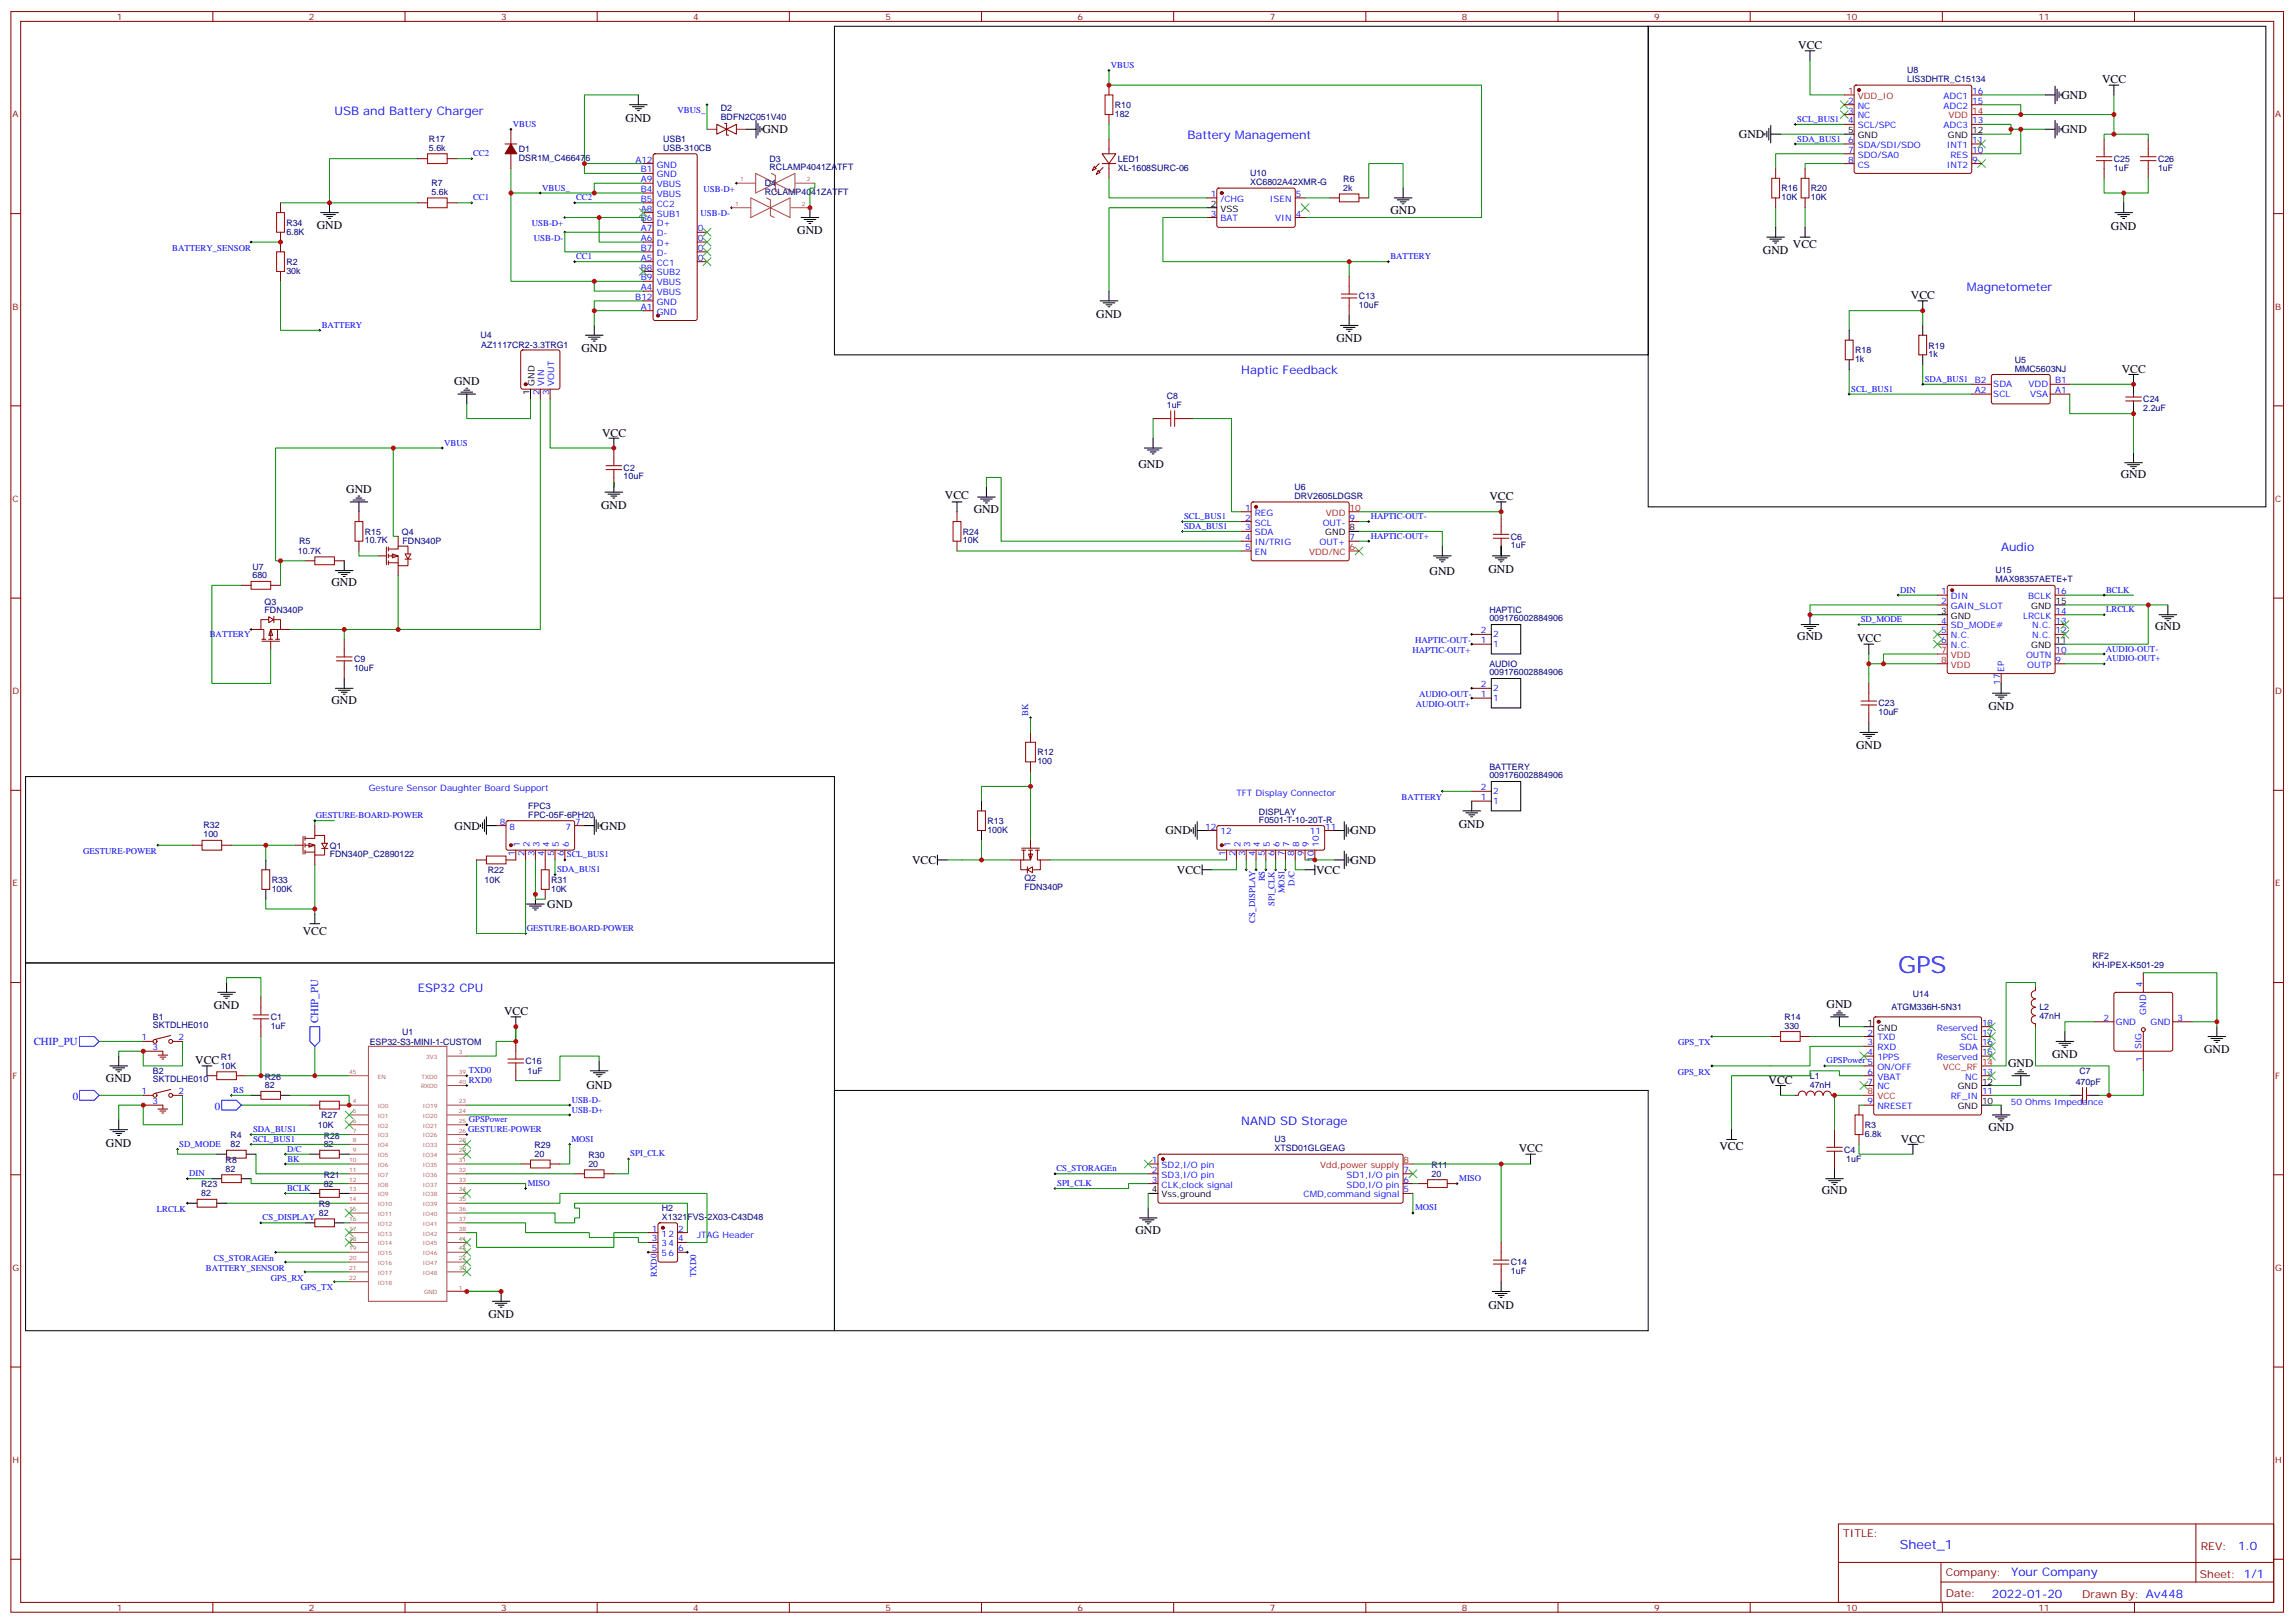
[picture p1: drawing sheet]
<svg xmlns="http://www.w3.org/2000/svg" width="826mm" height="584mm" viewBox="0 0 826 584" stroke-linecap="round" stroke-linejoin="round" font-family="sans-serif">
<defs><g id="words">
<text font-size="8.5" fill="#00f" x="683" y="349.9">GPS</text>
<text font-size="4.6" fill="#00f" x="683.6" y="557.2">Sheet_1</text>
<g font-size="4.2">
<text x="647" y="17.6">VCC</text>
<text x="756.4" y="29.9">VCC</text>
<text x="741.8" y="35.6">GND</text>
<text x="225.1" y="43.8">GND</text>
<text x="274.3" y="47.9">GND</text>
<text x="741.8" y="47.9">GND</text>
<text x="625.7" y="49.7">GND</text>
<text x="500.3" y="76.8">GND</text>
<text x="114" y="82.5">GND</text>
<text x="759.6" y="82.6">GND</text>
<text x="286.9" y="84.2">GND</text>
<text x="645.1" y="89.3">VCC</text>
<text x="634.3" y="91.4">GND</text>
<text x="687.6" y="107.5">VCC</text>
<text x="394.4" y="114.3">GND</text>
<text x="480.9" y="123.2">GND</text>
<text x="209.2" y="126.7">GND</text>
<text x="763.4" y="134">VCC</text>
<text x="163.4" y="138.4">GND</text>
<text x="216.6" y="157.3">VCC</text>
<text x="409.6" y="168.2">GND</text>
<text x="763.1" y="172.1">GND</text>
<text x="124.6" y="177.4">GND</text>
<text x="340" y="179.5">VCC</text>
<text x="535.9" y="179.8">VCC</text>
<text x="216.3" y="183.1">GND</text>
<text x="350.3" y="184.4">GND</text>
<text x="514.4" y="206.7">GND</text>
<text x="535.6" y="206.1">GND</text>
<text x="119.3" y="210.9">GND</text>
<text x="775.4" y="226.8">GND</text>
<text x="646.7" y="230.3">GND</text>
<text x="668.2" y="231">VCC</text>
<text x="119.3" y="253.2">GND</text>
<text x="715.5" y="255.4">GND</text>
<text x="667.8" y="269.6">GND</text>
<text x="163.6" y="298.4">GND</text>
<text x="216.1" y="298.4">GND</text>
<text x="524.9" y="297.8">GND</text>
<text x="419.3" y="300.1">GND</text>
<text x="486" y="300.1">GND</text>
<text x="328.2" y="310.7">VCC</text>
<text x="486" y="310.7">GND</text>
<text x="423.5" y="314.2">VCC</text>
<text x="473.5" y="314.2">VCC</text>
<text x="196.9" y="326.7">GND</text>
<text x="108.9" y="336.2">VCC</text>
<text x="76.9" y="363">GND</text>
<text x="181.4" y="365.1">VCC</text>
<text x="657.3" y="362.5">GND</text>
<text x="70.2" y="382.7">VCC</text>
<text x="722.5" y="383.7">GND</text>
<text x="738.4" y="380.7">GND</text>
<text x="793.1" y="378.9">GND</text>
<text x="38.1" y="389">GND</text>
<text x="211" y="391.9">GND</text>
<text x="636.4" y="390.1">VCC</text>
<text x="715.5" y="406.7">GND</text>
<text x="38.1" y="412.4">GND</text>
<text x="618.7" y="413.8">VCC</text>
<text x="684" y="411.2">VCC</text>
<text x="546.5" y="414.4">VCC</text>
<text x="655.5" y="429.6">GND</text>
<text x="408.6" y="443.7">GND</text>
<text x="535.6" y="470.7">GND</text>
<text x="175.7" y="474.2">GND</text>
</g>
<g font-size="4.2" fill="#00f">
<text x="120.3" y="41.2">USB and Battery Charger</text>
<text x="427.2" y="50">Battery Management</text>
<text x="707.7" y="104.7">Magnetometer</text>
<text x="446.7" y="134.7">Haptic Feedback</text>
<text x="720.1" y="198.2">Audio</text>
<text x="150.3" y="356.9">ESP32 CPU</text>
<text x="446.7" y="404.6">NAND SD Storage</text>
<text x="805.3" y="557.4">1.0</text>
<text x="723.7" y="567">Your Company</text>
<text x="716.7" y="574.8">2022-01-20</text>
</g>
<g font-size="3.9" fill="#00f">
<text x="114.5" y="368.1" transform="rotate(-90 114.5 368.1)">CHIP_PU</text>
<text x="12.1" y="375.9">CHIP_PU</text>
<text x="26.2" y="395.7">0</text>
<text x="77.4" y="399.2">0</text>
</g>
<g font-size="3.9" fill="#800">
<text x="663.3" y="552.7">TITLE:</text>
<text x="791.9" y="557.4">REV:</text>
<text x="700.2" y="566.9">Company:</text>
<text x="791.5" y="567.5">Sheet: 1/1</text>
<text x="700.2" y="574.6">Date:</text>
<text x="749.2" y="574.7">Drawn By: Av448</text>
</g>
<g font-size="3.2" fill="#800">
<text x="42" y="7.2">1</text>
<text x="111.2" y="7.2">2</text>
<text x="180.3" y="7.2">3</text>
<text x="249.4" y="7.2">4</text>
<text x="318.6" y="7.2">5</text>
<text x="387.7" y="7.2">6</text>
<text x="456.9" y="7.2">7</text>
<text x="526" y="7.2">8</text>
<text x="595.2" y="7.2">9</text>
<text x="664.3" y="7.2">10</text>
<text x="733.5" y="7.2">11</text>
<text x="4.4" y="42.3">A</text>
<text x="818.7" y="42.3">A</text>
<text x="4.4" y="111.4">B</text>
<text x="818.7" y="111.4">B</text>
<text x="4.4" y="180.6">C</text>
<text x="818.7" y="180.6">C</text>
<text x="4.4" y="249.7">D</text>
<text x="818.7" y="249.7">D</text>
<text x="4.4" y="318.8">E</text>
<text x="818.7" y="318.8">E</text>
<text x="4.4" y="388">F</text>
<text x="818.7" y="388">F</text>
<text x="4.4" y="457.1">G</text>
<text x="818.7" y="457.1">G</text>
<text x="4.4" y="526.3">H</text>
<text x="818.7" y="526.3">H</text>
<text x="42" y="579.4">1</text>
<text x="111.2" y="579.4">2</text>
<text x="180.3" y="579.4">3</text>
<text x="249.4" y="579.4">4</text>
<text x="318.6" y="579.4">5</text>
<text x="387.7" y="579.4">6</text>
<text x="456.9" y="579.4">7</text>
<text x="526" y="579.4">8</text>
<text x="595.2" y="579.4">9</text>
<text x="664.3" y="579.4">10</text>
<text x="733.5" y="579.4">11</text>
</g>
<g font-size="3.2" fill="#00f">
<text x="399.7" y="24.4">VBUS</text>
<text x="699.3" y="35.6">ADC1</text>
<text x="709.6" y="33.8">16</text>
<text x="243.8" y="40.8">VBUS_</text>
<text x="664.9" y="37.3">2</text>
<text x="664.9" y="40.9">3</text>
<text x="668.4" y="39.1">NC</text>
<text x="699.3" y="39.1">ADC2</text>
<text x="709.6" y="37.3">15</text>
<text x="184.5" y="45.6">VBUS</text>
<text x="646.7" y="43.9">SCL_BUS1</text>
<text x="664.9" y="44.4">4</text>
<text x="668.4" y="42.6">NC</text>
<text x="668.4" y="46.1">SCL/SPC</text>
<text x="699.3" y="46.1">ADC3</text>
<text x="709.6" y="44.4">13</text>
<text x="646.7" y="50.9">SDA_BUS1</text>
<text x="664.9" y="51.4">6</text>
<text x="668.4" y="53.2">SDA/SDI/SDO</text>
<text x="700.5" y="53.2">INT1</text>
<text x="709.6" y="51.4">11</text>
<text x="170.2" y="56.2">CC2</text>
<text x="228.6" y="58.5">A12</text>
<text x="664.9" y="55">7</text>
<text x="664.9" y="58.5">8</text>
<text x="668.4" y="56.7">SDO/SA0</text>
<text x="701.8" y="56.7">RES</text>
<text x="709.6" y="58.5">9</text>
<text x="709.6" y="55">10</text>
<text x="230.6" y="62">B1</text>
<text x="230.6" y="65.5">A9</text>
<text x="236.3" y="60.3">GND</text>
<text x="236.3" y="63.8">GND</text>
<text x="668.4" y="60.3">CS</text>
<text x="700.5" y="60.3">INT2</text>
<text x="195.1" y="68.5">VBUS_</text>
<text x="230.6" y="69.1">B4</text>
<text x="236.3" y="67.3">VBUS</text>
<text x="236.3" y="70.8">VBUS</text>
<text x="253.1" y="69">USB-D+</text>
<text x="435.6" y="70.8">1</text>
<text x="466.2" y="70.8">5</text>
<text x="170.2" y="72.1">CC1</text>
<text x="207.3" y="72.1">CC2</text>
<text x="230.6" y="72.6">B5</text>
<text x="230.6" y="76.1">A8</text>
<text x="236.3" y="77.9">SUB1</text>
<text x="236.3" y="74.4">CC2</text>
<text x="252.1" y="77.8">USB-D-</text>
<text x="435.6" y="77.9">3</text>
<text x="439.1" y="72.6">/CHG</text>
<text x="456.9" y="72.6">ISEN</text>
<text x="466.2" y="77.9">4</text>
<text x="191.4" y="81.3">USB-D+</text>
<text x="230.6" y="79.7">B6</text>
<text x="230.6" y="83.2">A7</text>
<text x="236.3" y="81.4">D+</text>
<text x="251" y="83.2">0</text>
<text x="439.1" y="79.7">BAT</text>
<text x="458.9" y="79.7">VIN</text>
<text x="192.1" y="86.6">USB-D-</text>
<text x="230.6" y="86.7">A6</text>
<text x="236.3" y="88.5">D+</text>
<text x="236.3" y="84.9">D-</text>
<text x="251" y="86.7">0</text>
<text x="62" y="90.2">BATTERY_SENSOR</text>
<text x="207.3" y="93.2">CC1</text>
<text x="230.6" y="90.2">B7</text>
<text x="230.6" y="93.8">A5</text>
<text x="236.3" y="95.5">CC1</text>
<text x="236.3" y="92">D-</text>
<text x="251" y="93.8">0</text>
<text x="251" y="90.2">0</text>
<text x="500.3" y="93.2">BATTERY</text>
<text x="230.6" y="100.8">B9</text>
<text x="230.6" y="97.3">B8</text>
<text x="236.3" y="99.1">SUB2</text>
<text x="228.6" y="107.9">B12</text>
<text x="230.6" y="104.4">A4</text>
<text x="236.3" y="102.6">VBUS</text>
<text x="236.3" y="106.1">VBUS</text>
<text x="230.6" y="111.4">A1</text>
<text x="236.3" y="109.6">GND</text>
<text x="236.3" y="113.2">GND</text>
<text x="115.7" y="117.9">BATTERY</text>
<text x="692.5" y="137.3">SDA_BUS1</text>
<text x="710.6" y="137.9">B2</text>
<text x="739.5" y="137.9">B1</text>
<text x="194.1" y="142.2" transform="rotate(-90 194.1 142.2)">2</text>
<text x="195.8" y="138.7" transform="rotate(-90 195.8 138.7)">VIN</text>
<text x="197.6" y="142.2" transform="rotate(-90 197.6 142.2)">3</text>
<text x="199.4" y="138.7" transform="rotate(-90 199.4 138.7)">VOUT</text>
<text x="666.1" y="140.9">SCL_BUS1</text>
<text x="710.6" y="141.4">A2</text>
<text x="717.2" y="142.8">SCL</text>
<text x="717.2" y="139.3">SDA</text>
<text x="729.9" y="139.3">VDD</text>
<text x="730.5" y="142.8">VSA</text>
<text x="739.5" y="141.4">A1</text>
<text x="159.8" y="160.3">VBUS</text>
<text x="448" y="183.7">1</text>
<text x="451.5" y="185.5">REG</text>
<text x="426" y="186.7">SCL_BUS1</text>
<text x="426" y="190.2">SDA_BUS1</text>
<text x="448" y="187.3">2</text>
<text x="448" y="190.8">3</text>
<text x="451.5" y="189">SCL</text>
<text x="475.9" y="189">OUT-</text>
<text x="485.6" y="187.3">9</text>
<text x="493.2" y="186.7">HAPTIC-OUT-</text>
<text x="448" y="194.3">4</text>
<text x="448" y="197.8">5</text>
<text x="451.5" y="192.5">SDA</text>
<text x="451.5" y="196.1">IN/TRIG</text>
<text x="474.8" y="196.1">OUT+</text>
<text x="485.6" y="194.3">7</text>
<text x="493.2" y="193.8">HAPTIC-OUT+</text>
<text x="451.5" y="199.6">EN</text>
<text x="683.7" y="213.1">DIN</text>
<text x="698.5" y="213.7">1</text>
<text x="702" y="215.5">DIN</text>
<text x="729.8" y="215.5">BCLK</text>
<text x="739.6" y="213.7">16</text>
<text x="757.8" y="213.1">BCLK</text>
<text x="698.5" y="217.2">2</text>
<text x="702" y="219">GAIN_SLOT</text>
<text x="739.6" y="220.8">14</text>
<text x="757.8" y="220.2">LRCLK</text>
<text x="532.8" y="227.8">2</text>
<text x="669.5" y="223.7">SD_MODE</text>
<text x="698.5" y="224.3">4</text>
<text x="698.5" y="227.8">5</text>
<text x="702" y="226.1">SD_MODE#</text>
<text x="728" y="222.5">LRCLK</text>
<text x="731.3" y="226.1">N.C.</text>
<text x="739.6" y="227.8">12</text>
<text x="739.6" y="224.3">13</text>
<text x="75.5" y="229.3">BATTERY</text>
<text x="509.2" y="231.3">HAPTIC-OUT-</text>
<text x="532.8" y="231.4">1</text>
<text x="537.3" y="232.8">1</text>
<text x="537.3" y="229.2">2</text>
<text x="698.5" y="231.4">6</text>
<text x="702" y="229.6">N.C.</text>
<text x="702" y="233.1">N.C.</text>
<text x="731.3" y="229.6">N.C.</text>
<text x="508.2" y="234.7">HAPTIC-OUT+</text>
<text x="729" y="236.6">OUTN</text>
<text x="739.6" y="238.4">9</text>
<text x="739.6" y="234.9">10</text>
<text x="757.7" y="234.4">AUDIO-OUT-</text>
<text x="757.8" y="237.9">AUDIO-OUT+</text>
<text x="721.1" y="241.6" transform="rotate(-90 721.1 241.6)">EP</text>
<text x="729.5" y="240.2">OUTP</text>
<text x="510.6" y="250.6">AUDIO-OUT-</text>
<text x="532.8" y="250.8">1</text>
<text x="532.8" y="247.2">2</text>
<text x="537.3" y="248.6">2</text>
<text x="719.7" y="246.3" transform="rotate(-90 719.7 246.3)">17</text>
<text x="369.9" y="257.5" transform="rotate(-90 369.9 257.5)">BK</text>
<text x="509.4" y="254.3">AUDIO-OUT+</text>
<text x="537.3" y="252.2">1</text>
<text x="132.7" y="284.6">Gesture Sensor Daughter Board Support</text>
<text x="444.9" y="286.4">TFT Display Connector</text>
<text x="504.3" y="287.6">BATTERY</text>
<text x="532.8" y="287.8">1</text>
<text x="532.8" y="284.3">2</text>
<text x="537.3" y="285.7">2</text>
<text x="537.3" y="289.2">1</text>
<text x="113.7" y="294.3">GESTURE-BOARD-POWER</text>
<text x="179.9" y="296.6">8</text>
<text x="183.4" y="298.4">8</text>
<text x="203.4" y="298.4">7</text>
<text x="206.9" y="296.6">7</text>
<text x="433.6" y="298.4">12</text>
<text x="476.8" y="298.4">11</text>
<text x="187" y="304.5" transform="rotate(-90 187 304.5)">1</text>
<text x="190.5" y="304.5" transform="rotate(-90 190.5 304.5)">2</text>
<text x="194.1" y="304.5" transform="rotate(-90 194.1 304.5)">3</text>
<text x="197.6" y="304.5" transform="rotate(-90 197.6 304.5)">4</text>
<text x="201.1" y="304.5" transform="rotate(-90 201.1 304.5)">5</text>
<text x="204.6" y="304.5" transform="rotate(-90 204.6 304.5)">6</text>
<text x="439.1" y="300.1">12</text>
<text x="442.8" y="304.5" transform="rotate(-90 442.8 304.5)">1</text>
<text x="446.3" y="304.5" transform="rotate(-90 446.3 304.5)">2</text>
<text x="449.8" y="304.5" transform="rotate(-90 449.8 304.5)">3</text>
<text x="453.4" y="304.5" transform="rotate(-90 453.4 304.5)">4</text>
<text x="456.9" y="304.5" transform="rotate(-90 456.9 304.5)">5</text>
<text x="460.4" y="304.5" transform="rotate(-90 460.4 304.5)">6</text>
<text x="463.9" y="304.5" transform="rotate(-90 463.9 304.5)">7</text>
<text x="467.5" y="304.5" transform="rotate(-90 467.5 304.5)">8</text>
<text x="471" y="304.5" transform="rotate(-90 471 304.5)">9</text>
<text x="471.3" y="300.1">11</text>
<text x="474.5" y="304.5" transform="rotate(-90 474.5 304.5)">10</text>
<text x="29.9" y="307.1">GESTURE-POWER</text>
<text x="185.2" y="308" transform="rotate(-90 185.2 308)">1</text>
<text x="188.8" y="308" transform="rotate(-90 188.8 308)">2</text>
<text x="192.3" y="308" transform="rotate(-90 192.3 308)">3</text>
<text x="195.8" y="308" transform="rotate(-90 195.8 308)">4</text>
<text x="199.4" y="308" transform="rotate(-90 199.4 308)">5</text>
<text x="202.9" y="308" transform="rotate(-90 202.9 308)">6</text>
<text x="203.9" y="308.4">SCL_BUS1</text>
<text x="441" y="308" transform="rotate(-90 441 308)">1</text>
<text x="444.5" y="308" transform="rotate(-90 444.5 308)">2</text>
<text x="448.1" y="308" transform="rotate(-90 448.1 308)">3</text>
<text x="451.6" y="308" transform="rotate(-90 451.6 308)">4</text>
<text x="455.1" y="308" transform="rotate(-90 455.1 308)">5</text>
<text x="458.6" y="308" transform="rotate(-90 458.6 308)">6</text>
<text x="462.2" y="308" transform="rotate(-90 462.2 308)">7</text>
<text x="465.7" y="308" transform="rotate(-90 465.7 308)">8</text>
<text x="469.2" y="308" transform="rotate(-90 469.2 308)">9</text>
<text x="472.8" y="310" transform="rotate(-90 472.8 310)">10</text>
<text x="200.4" y="313.7">SDA_BUS1</text>
<text x="455.2" y="317" transform="rotate(-90 455.2 317)">RS</text>
<text x="462.2" y="321.4" transform="rotate(-90 462.2 321.4)">MOSI</text>
<text x="465.7" y="318.5" transform="rotate(-90 465.7 318.5)">D/C</text>
<text x="458.6" y="325.9" transform="rotate(-90 458.6 325.9)">SPI_CLK</text>
<text x="189.5" y="334.9">GESTURE-BOARD-POWER</text>
<text x="451.6" y="331.9" transform="rotate(-90 451.6 331.9)">CS_DISPLAY</text>
<text x="770.9" y="355.2" transform="rotate(-90 770.9 355.2)">4</text>
<text x="772.3" y="364.9" transform="rotate(-90 772.3 364.9)">GND</text>
<text x="697" y="370.7">Reserved</text>
<text x="713.2" y="368.9">18</text>
<text x="756.8" y="367.2">2</text>
<text x="761.3" y="368.6">GND</text>
<text x="773.8" y="368.6">GND</text>
<text x="783.6" y="367.2">3</text>
<text x="50.9" y="374.2">1</text>
<text x="54.8" y="377.8">3</text>
<text x="64.2" y="374.2">2</text>
<text x="603.8" y="376">GPS_TX</text>
<text x="672" y="372.5">2</text>
<text x="672" y="376">3</text>
<text x="675.5" y="374.2">TXD</text>
<text x="675.5" y="377.8">RXD</text>
<text x="704.9" y="377.8">SDA</text>
<text x="705.5" y="374.2">SCL</text>
<text x="713.2" y="376">16</text>
<text x="713.2" y="372.5">17</text>
<text x="770.5" y="377.4" transform="rotate(-90 770.5 377.4)">SIG</text>
<text x="657.3" y="382.5">GPSPower 5</text>
<text x="672" y="379.5">4</text>
<text x="675.5" y="381.3">1PPS</text>
<text x="697" y="381.3">Reserved</text>
<text x="713.2" y="379.5">15</text>
<text x="770.9" y="381.9" transform="rotate(-90 770.9 381.9)">1</text>
<text x="168.7" y="389.6">RXD0</text>
<text x="168.7" y="386">TXD0</text>
<text x="603.7" y="386.6">GPS_RX</text>
<text x="672" y="386.6">6</text>
<text x="675.5" y="384.8">ON/OFF</text>
<text x="675.5" y="388.3">VBAT</text>
<text x="707.1" y="388.3">NC</text>
<text x="713.2" y="386.6">13</text>
<text x="50.9" y="393.6">1</text>
<text x="64.2" y="393.6">2</text>
<text x="83.9" y="393">RS</text>
<text x="672" y="390.1">7</text>
<text x="675.5" y="391.9">NC</text>
<text x="701.9" y="395.4">RF_IN</text>
<text x="713.2" y="393.6">11</text>
<text x="54.8" y="397.2">3</text>
<text x="205.7" y="396.6">USB-D-</text>
<text x="205.7" y="400.2">USB-D+</text>
<text x="672" y="397.2">9</text>
<text x="675.5" y="398.9">NRESET</text>
<text x="723.6" y="397.5">50 Ohms Impedance</text>
<text x="91.1" y="407.2">SDA_BUS1</text>
<text x="168.5" y="407.2">GESTURE-POWER</text>
<text x="168.7" y="403.7">GPSPower</text>
<text x="64.5" y="412.4">SD_MODE</text>
<text x="91.1" y="410.7">SCL_BUS1</text>
<text x="205.6" y="410.7">MOSI</text>
<text x="103.3" y="414.2">D/C</text>
<text x="103.4" y="417.8">BK</text>
<text x="226.8" y="416">SPI_CLK</text>
<text x="414.5" y="418.3">1</text>
<text x="68" y="423">DIN</text>
<text x="380.1" y="421.3">CS_STORAGEn</text>
<text x="414.5" y="421.9">2</text>
<text x="414.5" y="425.4">3</text>
<text x="418" y="420.1">SD2,I/O pin</text>
<text x="418" y="423.6">SD3,I/O pin</text>
<text x="484.5" y="423.6">SD1,I/O pin</text>
<text x="505" y="425.4">6</text>
<text x="505" y="421.9">7</text>
<text x="525" y="424.8">MISO</text>
<text x="103.3" y="428.3">BCLK</text>
<text x="189.9" y="426.6">MISO</text>
<text x="380.4" y="426.6">SPI_CLK</text>
<text x="418" y="427.1">CLK,clock signal</text>
<text x="469" y="430.7">CMD,command signal</text>
<text x="484.5" y="427.1">SD0,I/O pin</text>
<text x="505" y="428.9">5</text>
<text x="56.4" y="436">LRCLK</text>
<text x="509.2" y="435.4">MOSI</text>
<text x="94.5" y="438.9">CS_DISPLAY</text>
<text x="234.6" y="443">1</text>
<text x="244" y="443">2</text>
<text x="234.6" y="446.5">3</text>
<text x="238.1" y="444.8">12</text>
<text x="238.1" y="448.3">34</text>
<text x="244" y="446.5">4</text>
<text x="250.9" y="445.1">JTAG Header</text>
<text x="76.9" y="453.6">CS_STORAGEn</text>
<text x="234.6" y="450.1">5</text>
<text x="238.1" y="451.8">56</text>
<text x="244" y="450.1">6</text>
<text x="74.1" y="457.1">BATTERY_SENSOR</text>
<text x="97.5" y="460.6">GPS_RX</text>
<text x="236.4" y="459.2" transform="rotate(-90 236.4 459.2)">RXD0</text>
<text x="250.5" y="459.3" transform="rotate(-90 250.5 459.3)">TXD0</text>
<text x="108.2" y="464.2">GPS_TX</text>
</g>
<g font-size="3.2" fill="#000080">
<text x="686.3" y="29.4">LIS3DHTR_C15134</text>
<text x="686.3" y="26.3">U8</text>
<text x="259.3" y="40.1">D2</text>
<text x="401.1" y="42">182</text>
<text x="401.1" y="38.9">R10</text>
<text x="259.3" y="43.3">BDFN2C051V40</text>
<text x="154.4" y="51.1">R17</text>
<text x="238.6" y="51.1">USB1</text>
<text x="154.4" y="54.3">5.6k</text>
<text x="186.7" y="57.9">DSR1M_C466476</text>
<text x="186.7" y="54.7">D1</text>
<text x="238.6" y="54.3">USB-310CB</text>
<text x="276.9" y="58.2">D3</text>
<text x="402.2" y="58.2">LED1</text>
<text x="760.6" y="58.3">C25</text>
<text x="776.5" y="58.3">C26</text>
<text x="276.9" y="61.3">RCLAMP4041ZATFT</text>
<text x="402.2" y="61.4">XL-1608SURC-06</text>
<text x="449.8" y="63.4">U10</text>
<text x="483.4" y="65.6">R6</text>
<text x="760.6" y="61.4">1uF</text>
<text x="776.5" y="61.4">1uF</text>
<text x="155.3" y="70.1">5.6k</text>
<text x="155.3" y="67.1">R7</text>
<text x="275.2" y="70.1">RCLAMP4041ZATFT</text>
<text x="275.2" y="67">D4</text>
<text x="449.8" y="66.6">XC6802A42XMR-G</text>
<text x="483.4" y="68.7">2k</text>
<text x="641" y="72">10K</text>
<text x="641" y="68.8">R16</text>
<text x="651.6" y="72">10K</text>
<text x="651.6" y="68.8">R20</text>
<text x="103" y="81.2">R34</text>
<text x="103" y="84.4">6.8K</text>
<text x="103" y="95.3">R2</text>
<text x="103" y="98.4">30k</text>
<text x="489" y="107.7">C13</text>
<text x="489" y="110.8">10uF</text>
<text x="172.9" y="121.7">U4</text>
<text x="173.2" y="125.3">AZ1117CR2-3.3TRG1</text>
<text x="694" y="125.4">R19</text>
<text x="667.5" y="130.2">1k</text>
<text x="667.5" y="127.1">R18</text>
<text x="693.9" y="128.4">1k</text>
<text x="725" y="130.5">U5</text>
<text x="725" y="133.6">MMC5603NJ</text>
<text x="419.9" y="143.5">C8</text>
<text x="419.9" y="146.7">1uF</text>
<text x="771.2" y="147.8">2.2uF</text>
<text x="771.2" y="144.6">C24</text>
<text x="224.4" y="172.4">10uF</text>
<text x="224.4" y="169.3">C2</text>
<text x="465.8" y="179.4">DRV2605LDGSR</text>
<text x="465.8" y="176.3">U6</text>
<text x="107.6" y="195.8">R5</text>
<text x="131.3" y="192.3">R15</text>
<text x="131.3" y="195.4">10.7K</text>
<text x="144.6" y="192.3">Q4</text>
<text x="144.9" y="195.8">FDN340P</text>
<text x="346.5" y="195.4">10K</text>
<text x="346.5" y="192.3">R24</text>
<text x="543.7" y="197.2">1uF</text>
<text x="543.7" y="194.2">C6</text>
<text x="107.2" y="199.3">10.7K</text>
<text x="90.9" y="208.1">680</text>
<text x="90.9" y="204.9">U7</text>
<text x="718" y="209.3">MAX98357AETE+T</text>
<text x="718" y="206.2">U15</text>
<text x="95.2" y="217.5">Q3</text>
<text x="95.2" y="220.7">FDN340P</text>
<text x="535.9" y="220.5">HAPTIC</text>
<text x="535.9" y="223.5">009176002884906</text>
<text x="127.4" y="238.2">C9</text>
<text x="535.9" y="239.9">AUDIO</text>
<text x="127.4" y="241.3">10uF</text>
<text x="535.9" y="242.9">009176002884906</text>
<text x="676" y="257.2">10uF</text>
<text x="676" y="254">C23</text>
<text x="373.3" y="274.8">100</text>
<text x="373.3" y="271.7">R12</text>
<text x="535.9" y="279.9">009176002884906</text>
<text x="535.9" y="277">BATTERY</text>
<text x="190.1" y="291.2">FPC3</text>
<text x="453" y="293">DISPLAY</text>
<text x="73.2" y="298">R32</text>
<text x="190.1" y="294.1">FPC-05F-6PH20</text>
<text x="355.3" y="299.6">100K</text>
<text x="355.3" y="296.3">R13</text>
<text x="453" y="295.9">F0501-T-10-20T-R</text>
<text x="73.2" y="301.2">100</text>
<text x="118.7" y="305.2">Q1</text>
<text x="118.7" y="308.3">FDN340P_C2890122</text>
<text x="97.8" y="317.5">R33</text>
<text x="174.4" y="317.4">10K</text>
<text x="175.5" y="313.9">R22</text>
<text x="198.3" y="317.5">R31</text>
<text x="368.6" y="317">Q2</text>
<text x="97.8" y="320.7">100K</text>
<text x="198.3" y="320.7">10K</text>
<text x="368.6" y="320.2">FDN340P</text>
<text x="752.9" y="344.9">RF2</text>
<text x="752.9" y="348.1">KH-IPEX-K501-29</text>
<text x="688.3" y="358.7">U14</text>
<text x="680.6" y="363.3">ATGM336H-5N31</text>
<text x="733.8" y="363.4">L2</text>
<text x="55" y="369.8">SKTDLHE010</text>
<text x="55" y="366.8">B1</text>
<text x="97.4" y="367">C1</text>
<text x="97.4" y="370">1uF</text>
<text x="642.1" y="370">330</text>
<text x="642.1" y="366.8">R14</text>
<text x="733.8" y="366.6">47nH</text>
<text x="133" y="375.7">ESP32-S3-MINI-1-CUSTOM</text>
<text x="144.7" y="372.1">U1</text>
<text x="79.4" y="381.3">R1</text>
<text x="189.1" y="382.8">C16</text>
<text x="55" y="389.2">SKTDLHE010</text>
<text x="55" y="386.2">B2</text>
<text x="79.4" y="384.5">10K</text>
<text x="95.3" y="388.4">R26</text>
<text x="189.8" y="386.3">1uF</text>
<text x="651.2" y="388.2">L1</text>
<text x="748.2" y="386.3">C7</text>
<text x="95.3" y="391.5">82</text>
<text x="651.2" y="391.4">47nH</text>
<text x="746.9" y="390.1">470pF</text>
<text x="114.4" y="405.6">10K</text>
<text x="115.5" y="402.1">R27</text>
<text x="671" y="405.7">R3</text>
<text x="82.9" y="412.7">82</text>
<text x="82.9" y="409.2">R4</text>
<text x="116.5" y="412.7">82</text>
<text x="116.5" y="409.6">R28</text>
<text x="192.3" y="413">R29</text>
<text x="458.6" y="410.9">U3</text>
<text x="671" y="408.9">6.8k</text>
<text x="81.2" y="418.3">R8</text>
<text x="192.3" y="416.2">20</text>
<text x="211.7" y="419.7">20</text>
<text x="211.7" y="416.6">R30</text>
<text x="458.6" y="414.1">XTSD01GLGEAG</text>
<text x="663.6" y="414.6">C4</text>
<text x="664.3" y="418.1">1uF</text>
<text x="81.2" y="421.5">82</text>
<text x="116.5" y="423.6">R21</text>
<text x="515.1" y="423.3">20</text>
<text x="515.1" y="420.1">R11</text>
<text x="72.4" y="430.3">82</text>
<text x="72.4" y="427.1">R23</text>
<text x="116.5" y="426.8">82</text>
<text x="114.7" y="437.4">82</text>
<text x="114.7" y="434.3">R9</text>
<text x="238.1" y="435.7">H2</text>
<text x="238.1" y="438.7">X1321FVS-2X03-C43D48</text>
<text x="543.7" y="455.2">C14</text>
<text x="543.7" y="458.2">1uF</text>
</g>
<g font-size="3.2" fill="#f00">
<text x="664.9" y="33.8">1</text>
<text x="668.4" y="35.6">VDD_IO</text>
<text x="709.6" y="40.9">14</text>
<text x="701.1" y="42.6">VDD</text>
<text x="477.1" y="185.5">VDD</text>
<text x="485.6" y="183.7">10</text>
<text x="485.6" y="197.8">6</text>
<text x="471.1" y="199.6">VDD/NC</text>
<text x="698.5" y="234.9">7</text>
<text x="698.5" y="238.4">8</text>
<text x="702" y="236.6">VDD</text>
<text x="702" y="240.2">VDD</text>
<text x="713.2" y="383">14</text>
<text x="699" y="384.8">VCC_RF</text>
<text x="672" y="393.6">8</text>
<text x="675.5" y="395.4">VCC</text>
<text x="505" y="418.3">8</text>
<text x="475.1" y="420.1">Vdd,power supply</text>
</g>
<g font-size="3.2">
<text x="664.9" y="47.9">5</text>
<text x="709.6" y="47.9">12</text>
<text x="668.4" y="49.7">GND</text>
<text x="700.9" y="49.7">GND</text>
<text x="435.6" y="74.4">2</text>
<text x="439.1" y="76.1">VSS</text>
<text x="190.5" y="142.2" transform="rotate(-90 190.5 142.2)">1</text>
<text x="192.3" y="138.7" transform="rotate(-90 192.3 138.7)">GND</text>
<text x="485.6" y="190.8">8</text>
<text x="476.9" y="192.5">GND</text>
<text x="698.5" y="220.8">3</text>
<text x="730.9" y="219">GND</text>
<text x="739.6" y="217.2">15</text>
<text x="702" y="222.5">GND</text>
<text x="730.9" y="233.1">GND</text>
<text x="739.6" y="231.4">11</text>
<text x="672" y="368.9">1</text>
<text x="675.5" y="370.7">GND</text>
<text x="704.4" y="391.9">GND</text>
<text x="713.2" y="390.1">12</text>
<text x="704.4" y="398.9">GND</text>
<text x="713.2" y="397.2">10</text>
<text x="414.5" y="428.9">4</text>
<text x="418" y="430.7">Vss,ground</text>
</g>
<g font-size="2.1" fill="#a54b4b">
<text x="266.3" y="65.2">1</text>
<text x="290.3" y="65.2">2</text>
<text x="264.5" y="74">1</text>
<text x="288.5" y="74">2</text>
<text x="153.3" y="380.9">3V3</text>
<text x="165.1" y="379.2">3</text>
<text x="125.6" y="386.2">45</text>
<text x="135.9" y="388">EN</text>
<text x="151.7" y="388">TXD0</text>
<text x="165.1" y="386.2">39</text>
<text x="165.1" y="389.8">40</text>
<text x="151.5" y="391.5">RXD0</text>
<text x="126.9" y="396.8">4</text>
<text x="126.9" y="400.3">5</text>
<text x="135.9" y="398.6">IO0</text>
<text x="152.2" y="398.6">IO19</text>
<text x="165.1" y="396.8">23</text>
<text x="165.1" y="400.3">24</text>
<text x="126.9" y="403.9">6</text>
<text x="126.9" y="407.4">7</text>
<text x="135.9" y="402.1">IO1</text>
<text x="135.9" y="405.6">IO2</text>
<text x="152.2" y="402.1">IO20</text>
<text x="152.2" y="405.6">IO21</text>
<text x="165.1" y="403.9">25</text>
<text x="165.1" y="407.4">26</text>
<text x="126.9" y="410.9">8</text>
<text x="135.9" y="409.1">IO3</text>
<text x="135.9" y="412.7">IO4</text>
<text x="152.2" y="409.1">IO26</text>
<text x="152.2" y="412.7">IO33</text>
<text x="165.1" y="410.9">28</text>
<text x="125.6" y="418">10</text>
<text x="126.9" y="414.5">9</text>
<text x="135.9" y="416.2">IO5</text>
<text x="135.9" y="419.7">IO6</text>
<text x="152.2" y="416.2">IO34</text>
<text x="152.2" y="419.7">IO35</text>
<text x="165.1" y="414.5">29</text>
<text x="165.1" y="418">31</text>
<text x="125.6" y="421.5">11</text>
<text x="125.6" y="425">12</text>
<text x="135.9" y="423.2">IO7</text>
<text x="152.2" y="423.2">IO36</text>
<text x="165.1" y="421.5">32</text>
<text x="165.1" y="425">33</text>
<text x="125.6" y="428.6">13</text>
<text x="135.9" y="426.8">IO8</text>
<text x="135.9" y="430.3">IO9</text>
<text x="152.2" y="426.8">IO37</text>
<text x="152.2" y="430.3">IO38</text>
<text x="165.1" y="428.6">34</text>
<text x="125.6" y="432.1">14</text>
<text x="125.6" y="435.6">15</text>
<text x="135.9" y="433.8">IO10</text>
<text x="135.9" y="437.4">IO11</text>
<text x="152.2" y="433.8">IO39</text>
<text x="152.2" y="437.4">IO40</text>
<text x="165.1" y="432.1">35</text>
<text x="165.1" y="435.6">36</text>
<text x="125.6" y="439.1">16</text>
<text x="125.6" y="442.7">17</text>
<text x="135.9" y="440.9">IO12</text>
<text x="152.2" y="440.9">IO41</text>
<text x="165.1" y="439.1">37</text>
<text x="165.1" y="442.7">38</text>
<text x="125.6" y="446.2">18</text>
<text x="125.6" y="449.7">19</text>
<text x="135.9" y="444.4">IO13</text>
<text x="135.9" y="447.9">IO14</text>
<text x="152.2" y="444.4">IO42</text>
<text x="152.2" y="447.9">IO45</text>
<text x="165.1" y="446.2">41</text>
<text x="165.1" y="449.7">44</text>
<text x="125.6" y="453.3">20</text>
<text x="135.9" y="451.5">IO15</text>
<text x="135.9" y="455">IO16</text>
<text x="152.2" y="451.5">IO46</text>
<text x="152.2" y="455">IO47</text>
<text x="165.1" y="453.3">27</text>
<text x="125.6" y="456.8">21</text>
<text x="125.6" y="460.3">22</text>
<text x="135.9" y="458.5">IO17</text>
<text x="152.2" y="458.5">IO48</text>
<text x="165.1" y="456.8">30</text>
<text x="135.9" y="462.1">IO18</text>
<text x="152.6" y="465.6">GND</text>
<text x="165.1" y="463.8">1</text>
</g>
</g></defs>
<g fill="none" stroke="#000" stroke-width=".36">
<path d="M300.2 9.5h292.9v118.1h-292.9zM593.1 9.5h222.2v172.8h-222.2zM226.5 37.7h6.4M227.6 38.4h4.2M228.6 39.1h2.2M229.3 39.8h.7M229.7 34.1v3.6M398.7 25.3h.7M399 25v.7M169.4 57.1h.7M169.7 56.7v.7M115.4 76.5h6.3"/>
<path d="M116.5 77.2h4.2M117.5 77.9h2.1M118.2 78.6h.7M118.6 73v3.5M169.4 73h.7M169.7 72.6v.7M202.9 78.2h.7M203.2 77.9v.7M206.4 73h.7M206.8 72.6v.7M501.7 71.2h6.3M502.7 71.9h4.3"/>
<path d="M503.8 72.6h2.1M504.5 73.3h.7M504.9 67.7v3.5M90 87.1h.7M90.3 86.7v.7M202.9 83.5h.7M203.2 83.2v.7M206.4 94.1h.7M206.8 93.8v.7M499.2 94.1h.7M499.6 93.8v.7M114.7 118.8h.7"/>
<path d="M115 118.5v.7M213.8 117.1v3.5M395.9 108.2h6.3M396.9 108.9h4.2M398 109.6h2.1M398.7 110.3h.7M399 104.7v3.5M482.3 117.1h6.3M483.3 117.8h4.3M484.4 118.5h2.1M485.1 119.2h.7M485.5 113.5v3.6"/>
<path d="M690.1 108.2h3.5M691.8 108.2v3.6M167.6 139.6h.7M210.6 120.6h6.4M211.7 121.3h4.2M212.8 122h2.1M213.5 122.7h.7M691.5 138.2h.7M691.8 137.9v.7M765.9 134.7h3.5M767.7 134.7v7M164.8 141.7h6.3"/>
<path d="M165.8 141h4.3M166.9 140.3h2.1M168 141.7v3.6M219.1 157.6h3.5M220.9 157.6v3.5M414.9 157.6v3.5M665 141.7h.7M665.4 141.4v.7M767.7 145.3v3.5M217.7 177h6.3M218.8 177.7h4.2M219.8 178.4h2.1"/>
<path d="M220.5 179.1h.7M220.9 173.5v3.5M351.8 178.8h6.3M352.8 179.5h4.2M354.9 175.3v3.5M411.7 161.1h6.4M412.8 161.9h4.2M413.8 162.6h2.2M414.5 163.3h.8M764.5 166.4h6.4M765.6 167.1h4.2M766.6 167.9h2.1"/>
<path d="M767.3 168.6h.7M767.7 162.9v3.5M342.6 180.6h3.5M344.3 180.6v3.5M353.9 180.2h2.1M354.6 180.9h.7M425.1 187.6h.7M425.1 191.1h.7M425.5 187.3v.7M425.5 190.8v.7M485.5 191.1h3.5M492.2 194.7h.7"/>
<path d="M492.2 187.6h.7M492.5 187.3v.7M492.5 194.3v.7M515.8 200h6.3M519 196.4v3.6M537 200h6.3M538.4 180.6h3.5M540.1 180.6v3.5M540.1 196.4v3.6M516.9 200.7h4.2M517.9 201.4h2.1M518.6 202.1h.7"/>
<path d="M538 200.7h4.3M539.1 201.4h2.1M539.8 202.1h.7M682.7 214.1h.7M683 213.7v.7M739.5 217.6h3.5M756.7 214.1h.7M757.1 213.7v.7M780 217.6v3.5M648.1 224.6h6.3M649.1 225.4h4.3M650.2 226.1h2.1"/>
<path d="M650.9 226.8h.7M651.3 221.1v3.5M668.5 224.6h.8M668.9 224.3v.7M670.7 231.7h3.5M672.4 231.7v3.5M697.1 221.1h3.6M739.5 231.7h3.5M756.7 221.1h.7M756.7 238.8h.7M756.7 235.2h.7M757.1 220.8v.7"/>
<path d="M757.1 234.9v.7M757.1 238.4v.7M776.9 221.1h6.3M777.9 221.8h4.2M779 222.5h2.1M779.7 223.2h.7M672.4 259.9v3.6M716.9 249.3h6.3M717.9 250h4.3M719 250.8h2.1M719.7 251.5h.7M720.1 245.8v3.5"/>
<path d="M9.2 279.3h291v67.1h-291zM669.3 263.5h6.3M670.3 264.2h4.2M671.4 264.9h2.1M672.1 265.6h.7M112.9 295.2h.7M113.3 294.9v.7M56.5 304h.7M56.8 303.7v.7M451.6 312.8h.7M451.9 312.5v.7M455.1 312.8h.7"/>
<path d="M455.5 312.5v.7M458.6 312.8h.8M459 312.5v.7M111.5 332.2h3.5M113.3 328.7v3.5M9.2 346.4h291v132.2h-291zM78.4 356.9h6.3M79.4 357.6h4.2M80.5 358.4h2.1M81.2 359.1h.7M81.5 353.4v3.5M183.8 365.8h3.6"/>
<path d="M185.6 365.8v3.5M615.6 372.8h.7M616 372.5v.7M658.7 365.8h6.3M659.7 365.1h4.3M660.8 364.3h2.1M661.5 363.6h.7M661.8 365.8v3.5M670.7 369.3h3.5M739.8 374.6h6.4M740.9 375.3h4.2M741.9 376h2.1"/>
<path d="M742.6 376.7h.7M743 371.1v3.5M794.5 372.8h6.3M795.5 373.5h4.3M796.6 374.2h2.1M797.3 374.9h.7M797.7 369.3v3.5M72.7 383.4h3.5M74.5 383.4v3.5M82.9 394h.7M83.3 393.6v.7M90.3 394h3.6"/>
<path d="M100.9 394h3.6M204.6 397.5h.8M205 397.2v.7M212.4 385.2h6.4M213.5 385.9h4.2M214.5 386.6h2.1M215.2 387.3h.7M215.6 381.6v3.6M300.2 392.2h292.9v86.4h-292.9zM615.6 383.4h.7M616 383v.8M638.9 390.5h3.5"/>
<path d="M640.7 390.5v3.5M656.2 383.4h.7M656.6 383v.8M713 397.5h3.5M713 390.5h3.5M720.1 397.5v3.5M723.9 386.9h6.4M725 386.2h4.2M726.1 385.5h2.1M726.8 384.8h.7M727.1 386.9v3.6M744.7 394h3.6"/>
<path d="M751.8 394h3.5M63.5 413.4h.7M63.9 413v.7M78 415.1h3.5M88.6 415.1h3.5M90 411.6h.7M90 408.1h.7M90.3 407.7v.7M90.3 411.3v.7M102.3 415.1h.7M102.3 418.7h.7M102.7 414.8v.7"/>
<path d="M102.7 418.3v.7M111.5 415.1h3.5M122.1 415.1h3.5M167.6 404.6h.7M168 404.2v.7M204.6 411.6h.8M204.6 401h.8M205 400.7v.7M205 411.3v.7M225.8 416.9h.7M226.2 416.6v.7M549 415.1h3.5"/>
<path d="M550.7 415.1v3.6M621.3 409.9h3.5M623 406.3v3.6M686.5 411.6h3.6M688.3 411.6v3.5M716.9 401h6.3M717.9 401.7h4.3M719 402.4h2.1M719.7 403.2h.7M67.1 424h.7M67.1 432.8h3.8M67.4 423.6v.7"/>
<path d="M67.4 432.4v.7M76.2 424h3.6M78 432.8h3.5M86.8 424h3.5M93.5 439.8h.7M93.9 439.5v.7M102.3 429.3h.7M102.7 428.9v.7M109.7 439.8h3.6M111.5 429.3h3.5M120.3 439.8h3.6M122.1 429.3h3.5"/>
<path d="M188.8 427.5h.7M189.1 427.1v.7M379.3 422.2h.7M379.3 427.5h.7M379.6 421.9v.7M379.6 427.1v.7M410 438.1h6.3M411 438.8h4.3M412.1 439.5h2.1M413.1 429.3h3.6M413.1 434.6v3.5M508 436.3h.7"/>
<path d="M508.4 436v.7M523.9 425.7h.7M524.3 425.4v.7M656.9 424h6.4M658 424.7h4.2M659 425.4h2.1M659.7 426.1h.7M660.1 420.4v3.6M98.8 450.4h.7M99.2 450.1v.7M102.3 454h.7M102.7 453.6v.7"/>
<path d="M109.4 457.5h.7M109.7 457.1v.7M412.8 440.2h.7M120 461h.7M120.3 460.7v.7M177.1 468.1h6.4M178.2 468.8h4.2M179.2 469.5h2.2M180 470.2h.7M180.3 464.5v3.6M537 464.5h6.3M538 465.2h4.3"/>
<path d="M539.1 465.9h2.1M539.8 466.7h.7M540.1 461v3.5"/>
</g>
<g fill="none" stroke="#008700" stroke-width=".36">
<path d="M229.7 34.1h-19.4v24.7h21.2M399 25.3v5.3h134.1v47.6h-63.5M150.3 57.1h-31.7v15.9h-17.7M164.4 57.1h5.3M210.3 58.8v3.6h21.2M399 44.7v5.3M118.6 73h31.7M164.4 73h5.3M183.8 60.6v40.6h30M183.8 69.4h30M203.2 78.2h28.3v1.8M206.8 73h24.7"/>
<path d="M215.6 78.2v8.9h15.9M231.5 65.9h-17.7v3.5h17.7M399 64.1v7.1h35.3M434.3 74.7h-35.3v30M434.3 78.2h-15.9v15.9h67.1v5.3M469.6 71.2h8.8M504.9 67.7v-8.9h-12.4v12.4M90.3 87.1h10.6M206.8 94.1h24.7M231.5 83.5h-28.3v7.1h28.3M485.5 94.1h14.1M100.9 101.2v17.6h14.1"/>
<path d="M213.8 111.8h17.7M231.5 108.2h-17.7v8.9M231.5 101.2h-17.7v3.5h17.7M691.8 117.1v-5.3h-26.4v7M665.4 132.9v8.8h44.1M691.8 131.2v7h17.7M744.7 138.2h23M194.4 143.5v82.9h-51.1M197.9 143.5v17.6h23M414.9 150.6v7M429 150.6h14.1v33.5h3.6M744.7 141.7v7.1h23v14.1"/>
<path d="M220.9 173.5v1.8M354.9 175.3v-3.6h5.3v23h86.5M344.3 198.2h102.4M425.5 187.6h21.2M425.5 191.1h21.2M489 191.1h30v5.3M489 184.1h51.1v1.7M489 194.7h3.5M489 187.6h3.5M540.1 196.4v3.6M683 214.1h14.1M697.1 217.6h-45.8v3.5h45.8"/>
<path d="M743 214.1h24.7M743 217.6h37M773 217.6v14.1h-30M668.9 224.6h28.2M672.4 235.2v10.6M677.7 238.8h19.4M697.1 235.2h-19.4v3.6h-5.3M743 221.1h14.1M743 238.8h14.1M743 235.2h14.1M120.3 295.2h-7v1.8M113.3 311.1v17.6"/>
<path d="M81.5 353.4v-1.8h12.4v7.1M732.4 355.2v-1.8h-10.6v30h-5.3M771.2 349.9h26.5v19.4M93.9 372.8v14.1M185.6 374.6v-5.3v5.3h-7.1v5.3h-10.5M616 372.8h21.2M651.3 372.8h19.4M661.8 369.3h8.9M670.7 376.3h-19.4v7.1h-35.3M732.4 369.3v14.1h26.5v10.6M753.6 367.5h-10.6v3.6M788.8 367.5h8.9"/>
<path d="M83.3 394h7M88.6 386.9h37M104.5 394h21.1v3.5M168 397.5h37M215.6 381.6v-1.7h-14.1v8.8h-15.9M640.7 394h5.3M656.6 383.4h14.1M670.7 386.9h-8.9v-1.7h-10.5v1.7h-28.3v19.4M670.7 394h-10.6v12.3M716.5 397.5h3.6M716.5 390.5h10.6M716.5 394h28.2"/>
<path d="M771.2 385.2v8.8h-15.9M63.9 413.4v1.7h14.1M90.3 408.1h35.3M90.3 411.6h35.3M92.1 415.1v7.1h33.5M102.7 418.7h22.9M102.7 415.1h8.8M168 401h37M168 418.7h19.4M205 411.6v7.1h-3.5M226.2 416.9v5.3h-5.3M508.4 418.7h31.7v28.2"/>
<path d="M540.1 418.7h10.6M668.9 411.6v3.5h19.4M67.4 424h8.8M81.5 432.8h44.1M90.3 424v1.7h35.3M93.9 439.8h15.8M102.7 429.3h8.8M123.9 439.8h1.7M168 425.7h21.1v1.8M168 436.3h31.7v3.5h7.1v-1.7h1.7v-3.5h-1.7v-1.8h40.5v10.6M168 439.8h21.1v3.6h23v1.7h17.6v1.8h3.5M168 422.2h38.8"/>
<path d="M379.6 422.2h33.5M413.1 425.7h-7v1.8h-26.5M413.1 429.3v5.3M508.4 429.3v7M508.4 425.7h1.8M99.2 450.4h26.4M102.7 454h22.9M120.3 461h5.3M168 464.5h12.3"/>
</g>
<g fill="none" stroke="#a10000" stroke-width=".36">
<path d="M397.6 34.1h2.8v7.1h-2.8zM153.8 55.3h7.1v3.5h-7.1zM99.5 76.5h2.8v7h-2.8zM153.8 71.2h7.1v3.5h-7.1zM481.9 69.8h7.1v2.8h-7.1zM99.5 90.6h2.8v7h-2.8zM482.6 107.2h5.7M482.6 105.8h5.7M485.5 102.9v2.9M485.5 107.2v2.8M418.4 150.6h2.9M421.3 147.7v5.7"/>
<path d="M422.7 150.6h2.8M422.7 147.7v5.7M218.1 167.5h5.6M218.1 168.9h5.6M220.9 164.7v2.8M220.9 168.9v2.8M342.9 187.6h2.9v7.1h-2.9zM537.3 193.6h5.7M537.3 192.2h5.7M540.1 189.4v2.8M540.1 193.6v2.8M669.6 253.6h5.7"/>
<path d="M669.6 252.2h5.7M672.4 249.3v2.9M672.4 253.6v2.8M91.1 366.5h5.6M91.1 365.1h5.6M93.9 362.2v2.9M93.9 366.5v2.8M185.6 378.1v2.8M640.7 371.1h7v3.5h-7zM78 385.5h7.1v2.8h-7.1zM115 396.1h7.1v2.8h-7.1zM182.8 382.3h5.6"/>
<path d="M182.8 380.9h5.6M185.6 382.3v2.9M190.9 417.3h7v2.8h-7zM657.3 414.1h5.6M657.3 412.7h5.6M660.1 409.9v2.8M660.1 414.1v2.8M667.5 401h2.8v7.1h-2.8zM210.3 420.8h7v2.8h-7zM513.7 424.3h7v2.8h-7zM537.3 454.7h5.7M537.3 453.2h5.7"/>
<path d="M540.1 450.4v2.8M540.1 454.7v2.8"/>
</g>
<g fill="none" stroke="#870000" stroke-width=".36">
<path d="M3.9 4.2h817.8v575.7h-817.8zM7.4 7.7h810.7v568.7h-810.7zM76.6 4.2v3.5M145.7 4.2v3.5M214.9 4.2v3.5M284 4.2v3.5M353.2 4.2v3.5M422.3 4.2v3.5M491.5 4.2v3.5M560.6 4.2v3.5M629.7 4.2v3.5M698.9 4.2v3.5"/>
<path d="M768 4.2v3.5M399 30.6v3.5M150.3 57.1h3.5M160.9 57.1h3.5M231.5 58.8h3.5M235.2 55.5l.5-.2h14.5l.6 .4 .1 58.9-.5 .6-14.7 .1-.7-.5v-58.8zM393.7 59.9l.7 .7-1.4 .7zM396.6 55.3h4.9l-2.5 3.5zM396.6 58.8h4.9M399 41.2v3.5M399 50v5.3M399 58.8v5.3"/>
<path d="M3.9 76.8h3.5M100.9 73v3.5M150.3 73h3.5M160.9 73h3.5M231.5 65.9h3.5M231.5 76.5h3.5M231.5 73h3.5M231.5 69.4h3.5M231.5 62.4h3.5M395.1 61.3l.8 .7-1.5 .7zM478.4 71.2h3.5M489 71.2h3.5"/>
<path d="M818.1 76.8h3.6M100.9 83.5v7.1M100.9 97.6v3.6M231.5 94.1h3.5M231.5 80h3.5M231.5 90.6h3.5M231.5 87.1h3.5M231.5 83.5h3.5M231.5 97.6h3.5M250.9 94.1h3.5M250.9 90.6h3.5M250.9 87.1h3.5"/>
<path d="M250.9 83.5h3.5M485.5 99.4v3.5M231.5 108.2h3.5M231.5 101.2h3.5M231.5 111.8h3.5M231.5 104.7h3.5M485.5 110v3.5M3.9 146h3.5M414.9 150.6h3.5M425.5 150.6h3.5M764.9 144.2h5.6M764.9 142.8h5.6"/>
<path d="M767.7 141.7v1.1M767.7 144.2v1.1M818.1 146h3.6M220.9 161.1v3.6M220.9 171.7v3.6M344.3 184.1v3.5M344.3 194.7v3.5M446.7 184.1h3.5M446.7 187.6h3.5M446.7 191.1h3.5M446.7 194.7h3.5M446.7 198.2h3.5"/>
<path d="M450.4 180.8l.5-.2h34.1l.5 .7-.1 20-.6 .4h-34.2l-.4-.7v-19.7zM485.5 187.6h3.5M485.5 194.7h3.5M540.1 185.8v3.6M540.1 196.4v3.6M3.9 215.1h3.5M697.1 214.1h3.6M697.1 217.6h3.6M700.9 210.7l.5-.2h37.4l.5 .2 .2 .5v30.4l-.3 .5-.4 .2h-37.4l-.5-.2-.2-.5v-30.4zM739.5 214.1h3.5M818.1 215.1h3.6M697.1 224.6h3.6"/>
<path d="M697.1 228.2h3.6M697.1 231.7h3.6M739.5 224.6h3.5M739.5 228.2h3.5M739.5 238.8h3.5M739.5 235.2h3.5M739.5 221.1h3.5M672.4 245.8v3.5M672.4 256.4v3.5M720.1 242.3v3.5M3.9 284.3h3.5M818.1 284.3h3.6"/>
<path d="M3.9 353.4h3.5M93.9 358.7v3.5M732.4 359.4a1.41 1.41 0 0 0-1.5 1.4 1.41 1.41 0 0 0 1.5 1.4M732.4 356.4a1.41 1.41 0 0 0-1.5 1.4 1.41 1.41 0 0 0 1.5 1.4M732.4 355.2v1M760.9 357.1l.4-.2h19.8l.5 .2 .2 .5v19.8l-.2 .5-.5 .2h-19.8l-.5-.2-.2-.5v-19.8zM771.2 349.9v7M818.1 353.4h3.6M93.9 369.3v3.5M185.6 374.6v3.5M637.2 372.8h3.5M647.7 372.8h3.6"/>
<path d="M670.7 372.8h3.5M670.7 376.3h3.5M670.7 379.9h3.5M674.4 366l.5-.2h37.4l.5 .2 .2 .5v33.8l-.2 .5-.5 .2h-37.4l-.5-.2-.2-.5v-33.8zM713 372.8h3.5M713 376.3h3.5M713 379.9h3.5M713 369.3h3.5M732.4 362.4a1.41 1.41 0 0 0-1.5 1.4 1.41 1.41 0 0 0 1.5 1.4M732.4 365.4a1.41 1.41 0 0 0-1.5 1.4 1.41 1.41 0 0 0 1.5 1.4M732.4 368.2v1.1M753.6 367.5h7"/>
<path d="M771.2 371.1v14.1M781.8 367.5h7M74.5 386.9h3.5M85.1 386.9h3.5M93.9 392.6h7v2.8h-7zM111.5 397.5h3.5M122.1 397.5h3.5M185.6 385.2v3.5M649.9 394a1.41 1.41 0 0 0-1.4-1.5 1.41 1.41 0 0 0-1.4 1.5h-1.1M650.1 394a1.41 1.41 0 0 1 1.4-1.5 1.41 1.41 0 0 1 1.4 1.5M653.1 394a1.41 1.41 0 0 1 1.4-1.5 1.41 1.41 0 0 1 1.4 1.5M656.1 394a1.41 1.41 0 0 1 1.4-1.5 1.41 1.41 0 0 1 1.4 1.5"/>
<path d="M659 394h1.1M668.9 397.5v3.5M670.7 386.9h3.5M670.7 397.5h3.5M670.7 383.4h3.5M670.7 390.5h3.5M713 386.9h3.5M713 394h3.5M748.3 394h1M749.3 391.2v5.6M750.7 394h1.1M750.7 391.2v5.6"/>
<path d="M81.5 413.7h7.1v2.9h-7.1zM115 413.7h7.1v2.9h-7.1zM187.4 418.7h3.5M197.9 418.7h3.6M413.1 418.7h3.6M416.9 415.4l.5-.3h86.8l.5 .3 .2 .5v16.2l-.3 .5-.4 .2h-86.8l-.5-.2-.2-.5v-16.2zM660.1 406.3v3.6M660.1 416.9v3.5M668.9 408.1v3.5M3.9 422.6h3.5M70.9 431.4h7.1v2.8h-7.1zM79.8 422.6h7v2.8h-7z"/>
<path d="M113.3 438.4h7v2.9h-7zM115 427.8h7.1v2.9h-7.1zM206.8 422.2h3.5M217.3 422.2h3.6M413.1 422.2h3.6M413.1 425.7h3.6M504.9 422.2h3.5M504.9 425.7h3.5M504.9 429.3h3.5M510.2 425.7h3.5M520.7 425.7h3.6M818.1 422.6h3.6"/>
<path d="M540.1 446.9v3.5M540.1 457.5v3.5M3.9 491.7h3.5M818.1 491.7h3.6M661.5 548.1h156.6v28.3h-156.6zM790.1 548.2v20.8M3.9 560.8h3.5M76.6 576.4v3.5M145.7 576.4v3.5M214.9 576.4v3.5M284 576.4v3.5M353.2 576.4v3.5"/>
<path d="M422.3 576.4v3.5M491.5 576.4v3.5M560.6 576.4v3.5M629.7 576.4v3.5M661.5 562h156.5M698.4 569h119.6M698.4 562v14.1M698.9 576.4v3.5M768 576.4v3.5M818.1 560.8h3.6"/>
<circle cx="771.2" cy="370.3" r=".71"/>
</g>
<g fill="#870000" stroke="#870000" stroke-width=".36">
<path d="M395.5 61.7l1.4-1.4z"/>
<path d="M395.5 58.8l-1.4 1.5z"/>
<circle cx="236.7" cy="113.5" r=".53"/>
<circle cx="418.4" cy="416.9" r=".53"/>
<circle cx="702.4" cy="212.3" r=".53"/>
<circle cx="676" cy="367.5" r=".53"/>
<circle cx="451.9" cy="182.3" r=".53"/>
</g>
<g fill="none" stroke="#3c3" stroke-width=".36">
<path d="M230 75.1l2.9 2.8M232.9 75.1l-2.9 2.8M468.2 73.3l2.8 2.8M471 73.3l-2.8 2.8M230 96.2l2.9 2.9M232.9 96.2l-2.9 2.9M253 82.1l2.8 2.8M253 85.7l2.8 2.8M253 89.2l2.8 2.8M253 92.7l2.8 2.8M255.8 82.1l-2.8 2.8M255.8 85.7l-2.8 2.8"/>
<path d="M255.8 89.2l-2.8 2.8M255.8 92.7l-2.8 2.8M487.6 196.8l2.8 2.8M490.4 196.8l-2.8 2.8M695.7 230.3l2.8 2.8M695.7 226.8l2.8 2.8M698.5 230.3l-2.8 2.8M698.5 226.8l-2.8 2.8M741.6 226.8l2.8 2.8M741.6 223.2l2.8 2.9M744.4 226.8l-2.8 2.8M744.4 223.2l-2.8 2.9"/>
<path d="M669.3 378.5l2.8 2.8M672.1 378.5l-2.8 2.8M715.1 367.9l2.8 2.8M715.1 378.5l2.8 2.8M715.1 374.9l2.8 2.9M715.1 371.4l2.8 2.8M717.9 367.9l-2.8 2.8M717.9 378.5l-2.8 2.8M717.9 374.9l-2.8 2.9M717.9 371.4l-2.8 2.8M124.2 399.6l2.8 2.8M127 399.6l-2.8 2.8"/>
<path d="M669.3 389l2.8 2.9M672.1 389l-2.8 2.9M715.1 385.5l2.8 2.8M717.9 385.5l-2.8 2.8M124.2 403.2l2.8 2.8M127 403.2l-2.8 2.8M166.5 410.2l2.9 2.8M166.5 413.7l2.9 2.9M169.4 410.2l-2.9 2.8M169.4 413.7l-2.9 2.9M411.7 417.3l2.8 2.8M414.5 417.3l-2.8 2.8"/>
<path d="M124.2 434.9l2.8 2.8M127 434.9l-2.8 2.8M507 420.8l2.8 2.8M509.8 420.8l-2.8 2.8M124.2 445.5l2.8 2.8M127 445.5l-2.8 2.8M166.5 445.5l2.9 2.8M166.5 449l2.9 2.8M166.5 452.5l2.9 2.9M166.5 456.1l2.9 2.8M169.4 445.5l-2.9 2.8M169.4 449l-2.9 2.8"/>
<path d="M169.4 452.5l-2.9 2.9M169.4 456.1l-2.9 2.8"/>
</g>
<path d="M485.5 198.2h3.5M485.5 184.1h3.5M697.1 235.2h3.6M697.1 238.8h3.6M670.7 394h3.5M713 383.4h3.5M504.9 418.7h3.5" fill="none" stroke="#f00" stroke-width=".36"/>
<g fill="none" stroke="#a64a4a" stroke-width=".36">
<path d="M132.6 376.3h28.2v91.8h-28.2zM161 379.9h7M125.6 397.5h7M125.6 386.9h7M161 397.5h7M161 386.9h7M161 390.5h7M125.6 401h7M125.6 404.6h7M125.6 408.1h7M125.6 411.6h7M125.6 415.1h7"/>
<path d="M125.6 418.7h7M161 401h7M161 404.6h7M161 408.1h7M161 411.6h7M161 415.1h7M161 418.7h7M125.6 422.2h7M125.6 425.7h7M125.6 429.3h7M125.6 432.8h7M125.6 436.3h7"/>
<path d="M125.6 439.8h7M161 422.2h7M161 425.7h7M161 429.3h7M161 432.8h7M161 436.3h7M161 439.8h7M125.6 443.4h7M125.6 446.9h7M125.6 450.4h7M125.6 454h7M125.6 457.5h7"/>
<path d="M161 443.4h7M161 446.9h7M161 450.4h7M161 454h7M161 457.5h7M125.6 461h7M161 464.5h7"/>
</g>
<path d="M111.2 303.3l2.1 .7-2.1 .7z" fill="#fff" stroke="#870000" stroke-width=".36"/>
<g fill="none" stroke="#870000" stroke-width=".36">
<path d="M757.1 50v3.6M773 50v3.6M638.9 60.6v3.5M638.9 71.2v3.5M649.5 60.6v3.5M649.5 71.2v3.5M757.1 60.6v3.5M773 60.6v3.5M709.5 138.2h7M716.8 134.9l.4-.2h20.1l.4 .7-.1 9.4-.6 .5-20-.1-.5-.6v-9.2zM737.7 138.2h7M709.5 141.7h7"/>
<path d="M737.7 141.7h7M113.3 297v3.5M106.2 304h2.8M109 300.8v6.4M109.7 301.6h3.6v-1.1h3.5v2.8M109.7 304h3.6v3.6h3.5v-2.5M109.7 306.5h3.6M109.7 300.8v1.5M109.7 303.3v1.4M109.7 305.8v1.4M113.3 307.6v3.5M115.7 305.2h2.3"/>
<path d="M115.7 303.3h2.2l-1.1 1.8z"/>
</g>
<path d="M662.2 36.3l2.8 2.8M662.2 39.8l2.8 2.8M665 36.3l-2.8 2.8M665 39.8l-2.8 2.8M711.6 57.4l2.8 2.9M711.6 50.4l2.8 2.8M714.4 57.4l-2.8 2.9M714.4 50.4l-2.8 2.8M166.5 427.8l2.9 2.9M169.4 427.8l-2.9 2.9M124.2 442l2.8 2.8M127 442l-2.8 2.8" fill="none" stroke="#3c3" stroke-width=".36"/>
<g fill="none" stroke="#008700" stroke-width=".36">
<path d="M651.3 21.8v12.3h12.3M713 37.7h14.1v3.5M713 34.1h22.9M760.6 34.1v7.1h-47.6M640.7 48.3h22.9M646 44.7h17.6M646 51.8h17.6M663.6 55.3h-24.7v5.3M663.6 58.8h-14.1v1.8M713 44.7h10.6v3.6h-10.6M723.6 46.5h12.3M727.1 46.5v8.8h-14.1"/>
<path d="M757.1 50v-1.7h15.9v1.7M760.6 41.2v7.1M638.9 74.7v7.1M649.5 74.7v7.1M757.1 64.1v5.3h15.9v-5.3M764.2 69.4v3.6M35.7 374.6h15.8M65.7 374.6v8.8h-14.2v-5.3h-8.8v1.8M113.3 376.3v10.6M35.7 394h15.8M65.7 394v10.6h-14.2v-7.1h-8.8v5.3M86.8 397.5h24.7"/>
<path d="M668.9 397.5h1.8M109.7 457.5h15.9"/>
</g>
<path d="M754.3 57.8h5.6M754.3 56.4h5.6M757.1 53.6v2.8M757.1 57.8v2.8M770.1 57.8h5.7M770.1 56.4h5.7M773 53.6v2.8M773 57.8v2.8M637.5 64.1h2.8v7.1h-2.8zM648.1 64.1h2.8v7.1h-2.8z" fill="none" stroke="#a10000" stroke-width=".36"/>
<g fill="none" stroke="#000" stroke-width=".36">
<path d="M649.5 18.3h3.5M651.3 18.3v3.5M735.9 34.1h3.6M739.5 31v6.3M740.2 32v4.3M740.9 33.1v2.1M741.6 33.8v.7M758.9 30.6h3.5M760.6 30.6v3.5M635 47.9v.7M635.7 47.2v2.1M636.4 46.1v4.3"/>
<path d="M637.2 48.3h3.5M637.2 45.1v6.3M645.6 44.7h.7M645.6 51.8h.7M646 44.4v.7M646 51.4v.7M735.9 46.5h3.6M739.5 43.3v6.4M740.2 44.4v4.2M740.9 45.4v2.2M741.6 46.1v.7M761 76.5h6.3"/>
<path d="M762 77.2h4.3M763.1 77.9h2.1M763.8 78.6h.7M764.2 73v3.5M635.7 85.3h6.4M636.8 86h4.2M637.9 86.7h2.1M638.6 87.4h.7M638.9 81.8v3.5M647.7 85.3h3.6M649.5 81.8v3.5M42.7 379.9v3.5"/>
<path d="M39.5 383.4h6.4M40.6 384.1h4.2M41.7 384.8h2.1M42.4 385.5h.7M39.5 406.3h6.4M40.6 407h4.2M41.7 407.7h2.1M42.4 408.4h.7M42.7 402.8v3.5"/>
</g>
<path d="M28.6 372.8h5.3l1.8 1.8-1.8 1.7h-5.3zM111.5 369.3h3.5v5.3l-1.7 1.7-1.8-1.7zM28.6 392.2h5.3l1.8 1.8-1.8 1.7h-5.3zM79.8 395.7h5.3l1.7 1.8-1.7 1.8h-5.3z" fill="none" stroke="#00f" stroke-width=".36"/>
<path d="M97.4 226.4l.7 2.1h-1.4z" fill="#fff" stroke="#870000" stroke-width=".36"/>
<g fill="none" stroke="#870000" stroke-width=".36">
<path d="M86.8 210.5h3.5M97.4 210.5h3.5M109.7 201.7h3.6M120.3 201.7h3.6M90.3 226.4h3.6M94.2 230.6h6.4M94.2 229.9h1.4M96.7 221.8l1.8 1.1-1.8 1zM96.7 222.9h-2.8v3.5h1v3.5M96.7 229.9h1.4M97.4 230.6v2.9M98.5 222.9h2.4v3.5h-3.5v3.5"/>
<path d="M98.5 221.7v2.3M99.2 229.9h1.4M99.9 226.4v3.5M100.9 226.4h3.6"/>
</g>
<path d="M90.3 209.1h7.1v2.8h-7.1zM113.3 200.3h7v2.8h-7z" fill="none" stroke="#a10000" stroke-width=".36"/>
<path d="M120.7 205.2h6.3M121.7 206h4.3M122.8 206.7h2.1M123.5 207.4h.7M123.9 201.7v3.5" fill="none" stroke="#000" stroke-width=".36"/>
<path d="M141.5 161.1h-42.3v40.6h1.7M159.1 161.1h-17.6v31.8h1.8" fill="none" stroke="#008700" stroke-width=".36"/>
<path d="M141.1 199.2l2.2 .8-2.2 .7z" fill="#fff" stroke="#870000" stroke-width=".36"/>
<g fill="none" stroke="#870000" stroke-width=".36">
<path d="M663.6 37.7h3.5M667.4 30.8l.4-.2h41l.5 .2 .2 .5-.1 30.6-.6 .5-41.2-.1-.5-.6v-30.4zM709.5 37.7h3.5M709.5 34.1h3.5M181.7 51.8h4.2M183.8 46.5v5.3M183.8 55.3v5.3M257.9 44.7l3.5 1.8-3.5 1.8zM260.7 44.4h.7v4.2h.7M261.4 46.5l3.6-1.8v3.6zM663.6 41.2h3.5M663.6 44.7h3.5"/>
<path d="M663.6 51.8h3.5M663.6 55.3h3.5M663.6 58.8h3.5M709.5 44.7h3.5M709.5 51.8h3.5M709.5 55.3h3.5M709.5 58.8h3.5M664 122.3h2.8v7.1h-2.8zM690.4 120.6h2.8v7h-2.8zM129.2 184.1v3.5M129.2 194.7v3.5M136.2 200h2.8"/>
<path d="M139 196.8v6.3M139.7 197.5h3.6v-1.1h3.5v2.8M139.7 200h3.6v3.5h3.5v-2.5M139.7 196.8v1.4M139.7 199.2v1.5M143.3 192.9v3.5M145.7 199.2h2.1l-1 1.8zM139.7 202.4h3.6M139.7 201.7v1.4M143.3 203.5v3.5M145.7 201.1h2.3M123.9 229.9v3.6"/>
<path d="M123.9 240.5v3.6M178.5 297h3.6M182.3 295.4l.5-.2 23.5 .1 .5 .6-.1 9.5-.6 .4-23.6-.1-.4-.6v-9.2zM206.8 297h3.5M351.8 291.7h2.8v7h-2.8zM434.3 298.7h3.5M438.1 297.2l.4-.2h37.7l.4 .7v7.4l-.2 .5-.5 .2h-37.4l-.5-.2-.2-.5v-7.4zM476.6 298.7h3.6M171.5 309.3h3.5M185.6 305.8v3.5h-3.5M189.1 305.8v3.5M192.7 305.8v3.5"/>
<path d="M196.2 305.8v7M196.2 319.9v3.5M199.7 305.8v3.5M203.2 305.8v3.5M441.4 305.8v3.5M444.9 305.8v3.5M448.4 305.8v3.5M451.9 305.8v3.5M455.5 305.8v3.5M459 305.8v3.5M462.5 305.8v3.5M466.1 305.8v3.5"/>
<path d="M469.6 305.8v3.5M473.1 305.8v3.5M51.5 378.1h7.1v1.4M51.5 374.6h3.6M56.8 379.5h3.6M61.4 372.5l-5.6 1.4M62.1 374.6h3.6M51.5 394h3.6M51.5 397.5h7.1v1.4M56.8 398.9h3.6M57.5 399.6h2.2M57.5 380.2h2.2"/>
<path d="M58.2 380.9h.7M61.4 391.9l-5.6 1.4M62.1 394h3.6M58.2 400.3h.7"/>
<circle cx="55.8" cy="374.6" r=".71"/>
<circle cx="61.4" cy="374.6" r=".71"/>
<circle cx="55.8" cy="394" r=".71"/>
<circle cx="61.4" cy="394" r=".71"/>
</g>
<path d="M127.7 187.6h2.9v7.1h-2.9zM121 237.7h5.7M121 236.3h5.7M123.9 233.5v2.8M123.9 237.7v2.8M175 307.9h7.1v2.8h-7.1zM194.8 312.8h2.8v7.1h-2.8z" fill="none" stroke="#a10000" stroke-width=".36"/>
<g fill="none" stroke="#008700" stroke-width=".36">
<path d="M254.4 37.7v8.8M293.2 65.9v1.8h-1.8v7M129.2 198.2v1.8h7M86.8 210.5h-10.6v35.3h21.2v-12.3M109.7 201.7h-8.8v8.8M143.3 207v19.4h-19.4M104.5 226.4h19.4v3.5M370.8 277.6v24.7M171.5 309.3v26.5h17.6v-26.5M192.7 309.3v14.1h3.5M199.7 309.3v5.3M340.8 309.3h22.9"/>
<path d="M469.6 309.3h10.6"/>
</g>
<g fill="none" stroke="#000" stroke-width=".36">
<path d="M254 37.7h.7M254.4 37.3v.7M183.5 46.5h.7M183.8 46.1v.7M268.5 46.5h3.5M272 43.3v6.4M272.7 44.4v4.2M273.4 45.4v2.2M274.1 46.1v.7M663.6 48.3h3.5M709.5 48.3h3.5M194.1 69.4h.7"/>
<path d="M194.4 69.1v.7M262.9 74.7h.7M263.2 74.4v.7M264.6 65.9h.7M265 65.5v.8M288.3 78.2h6.3M289.3 79h4.2M290.4 79.7h2.1M291.4 74.7v3.5M291.1 80.4h.7M665.4 118.8v3.5M691.8 117.1v3.5"/>
<path d="M665.4 129.4v3.5M691.8 127.6v3.6M127 179.8h4.3M128.1 179.1h2.1M128.8 178.4h.7M158.8 161.1h.7M159.1 160.8v.7M126 180.6h6.3M129.2 180.6v3.5M90 226.4h.7M90.3 226.1v.7M120.7 247.6h6.3"/>
<path d="M121.7 248.3h4.3M122.8 249h2.1M123.5 249.7h.7M123.9 244.1v3.5M370.5 258.2h.7M370.8 257.8v.7M172.9 296.6v.7M173.6 295.9v2.1M174.3 294.9v4.2M175 297h3.5M175 293.8v6.3M210.3 297h3.5"/>
<path d="M213.8 293.8v6.3M214.5 294.9v4.2M215.2 295.9v2.1M215.9 296.6v.7M353.2 288.1v3.6M353.2 298.7v3.6M428.7 298.4v.7M429.4 297.7v2.1M430.1 296.6v4.2M430.8 298.7h3.5M430.8 295.6v6.3M480.2 298.7h3.5"/>
<path d="M483.7 295.6v6.3M484.4 296.6v4.2M485.1 297.7v2.1M485.8 298.4v.7M199.4 314.6h.7M199.7 314.3v.7M202.9 309.3h.7M203.2 309v.7M480.2 309.3h3.5M483.7 306.1v6.4M484.4 307.2v4.2M485.1 308.3v2.1"/>
<path d="M485.8 309v.7M188.8 335.8h.7M189.1 335.4v.7M189.5 325.2h6.3M190.5 325.9h4.3M191.6 326.6h2.1M192.3 327.3h.7M192.7 321.7v3.5M167.6 408.1h.7M168 407.7v.7"/>
</g>
<g fill="#870000" stroke="#870000" stroke-width=".36">
<path d="M183.8 51.8l2.1 3.5h-4.2z"/>
<circle cx="668.9" cy="32.4" r=".53"/>
<circle cx="183.8" cy="304" r=".53"/>
<circle cx="439.6" cy="304" r=".53"/>
</g>
<path d="M663.6 34.1h3.5M709.5 41.2h3.5" fill="none" stroke="#f00" stroke-width=".36"/>
<path d="M254.4 46.5h3.5M265 46.5h3.5" fill="none" stroke="#8c2424" stroke-width=".36"/>
<path d="M263.2 74.7h7M265 65.9h6.9M270.2 71.2l14.1 7v-7l-14.1 7zM271.9 62.4l14.1 7v-7l-14.1 7zM275.8 71.2l1.4 .7v5.6l1.4 .7M277.6 62.4l1.4 .7v5.6l1.4 .7M284.5 74.7h6.9M286.2 65.9h7" fill="none" stroke="#a64a4a" stroke-width=".36"/>
<path d="M370.1 307.2h1.4l-.7 2.1z" fill="#fff" stroke="#870000" stroke-width=".36"/>
<g fill="none" stroke="#870000" stroke-width=".36">
<path d="M434.3 71.2h3.5M434.3 78.2h3.5M438.1 67.9l.4-.2h27.1l.5 .7-.1 12.9-.7 .5-27-.1-.5-.6v-12.7zM466.1 71.2h3.5M466.1 78.2h3.5M187.6 126.1l.5-.2h12.7l.5 .2 .2 .5v12.7l-.3 .5-.4 .2h-12.7l-.5-.3-.2-.4v-12.7zM194.4 140v3.5M197.9 140v3.5M529.6 231.7h7M529.6 228.2h7M529.6 251.1h7M529.6 247.6h7"/>
<path d="M370.8 263.5v3.5M370.8 274v3.6M529.6 288.1h7M529.6 284.6h7M69.2 304h3.5M79.8 304h3.5M94.2 312.8h2.8v7.1h-2.8zM363.7 309.3h3.6M367.6 305.1h6.4M367.6 305.8h1.4M368.3 305.8v3.5M369.7 311.8v2.2"/>
<path d="M369.7 312.8l1.8-1v2.1zM370.1 305.8h1.4M370.8 305.8v3.5h-3.5v3.5h2.4M370.8 302.3v2.8M372.6 305.8h1.4M373.3 305.8v3.5h1v3.5h-2.8M374.3 309.3h3.6M233.2 443.4h3.5M233.2 450.4h3.5M233.2 446.9h3.5M237 440l.5-.2h5.6l.6 .5 .1 12.9-.5 .7-5.8 .1-.7-.5-.1-13zM243.8 443.4h3.5"/>
<path d="M243.8 450.4h3.5M243.8 446.9h3.5"/>
</g>
<g fill="none" stroke="#000" stroke-width=".36">
<path d="M434.3 74.7h3.5M190.9 140v3.5M529.2 228.2h.7M529.2 231.7h.7M529.6 227.8v.7M529.6 231.4v.7M536.6 224.6h10.6v10.6h-10.6zM529.2 247.6h.7M529.2 251.1h.7M529.6 247.2v.7M529.6 250.8v.7M536.6 244.1h10.6v10.5h-10.6z"/>
<path d="M518.6 284.6h.7M519 284.3v.7M526.4 291.7h6.3M527.4 292.4h4.3M528.5 293.1h2.1M529.2 293.8h.7M529.6 288.1v3.6M536.6 281.1h10.6v10.6h-10.6zM95.6 309.3v3.5M95.6 319.9v3.5M337.3 309.3h3.5M337.3 307.6v3.5"/>
<path d="M432.5 312.8h3.6M432.5 311.1v3.5M448.1 312.8h.7M448.4 312.5v.7M462.2 312.8h.7M462.5 312.5v.7M469.6 312.8h3.5M473.1 311.1v3.5M167.6 390.5h.7M167.6 386.9h.7M168 386.6v.7M168 390.1v.7"/>
<path d="M232.9 450.4h.7M233.2 450.1v.7M247 450.4h.7M247.3 450.1v.7"/>
</g>
<g fill="none" stroke="#008700" stroke-width=".36">
<path d="M190.9 143.5v7.1h-22.9v-5.3M370.8 258.2v5.3M370.8 282.9h-17.6v5.2M519 284.6h10.6M56.8 304h12.4M83.3 304h22.9M95.6 304v5.3M353.2 302.3v7M377.9 309.3h63.5M444.9 309.3v3.5h-8.8M448.4 309.3v3.5M451.9 309.3v3.5"/>
<path d="M455.5 309.3v3.5M459 309.3v3.5M462.5 309.3v3.5M466.1 309.3v3.5h3.5M95.6 323.4v3.6h17.7M168 432.8h33.5v-3.5h52.9v17.6h-7.1M168 443.4h3.5v5.3h49.4v-5.3h12.3"/>
</g>
<g fill="#870000" stroke="#870000" stroke-width=".36">
<circle cx="238.5" cy="441.6" r=".53"/>
<circle cx="439.6" cy="69.4" r=".53"/>
<circle cx="189.1" cy="138.2" r=".53"/>
</g>
<path d="M369 267h3.6v7h-3.6zM72.7 302.3h7.1v3.5h-7.1z" fill="none" stroke="#a10000" stroke-width=".36"/>
<g fill="#c00">
<circle cx="93.9" cy="386.9" r=".88"/>
<circle cx="485.5" cy="94.1" r=".88"/>
<circle cx="797.7" cy="367.5" r=".88"/>
<circle cx="213.8" cy="111.8" r=".88"/>
<circle cx="210.3" cy="58.8" r=".88"/>
<circle cx="213.8" cy="101.2" r=".88"/>
<circle cx="540.1" cy="418.7" r=".88"/>
<circle cx="767.7" cy="138.2" r=".88"/>
<circle cx="767.7" cy="148.8" r=".88"/>
<circle cx="691.8" cy="111.8" r=".88"/>
<circle cx="399" cy="30.6" r=".88"/>
<circle cx="185.6" cy="374.6" r=".88"/>
<circle cx="185.6" cy="369.3" r=".88"/>
<circle cx="672.4" cy="238.8" r=".88"/>
<circle cx="651.3" cy="221.1" r=".88"/>
<circle cx="677.7" cy="238.8" r=".88"/>
<circle cx="773" cy="217.6" r=".88"/>
<circle cx="118.6" cy="73" r=".88"/>
<circle cx="213.8" cy="69.4" r=".88"/>
<circle cx="100.9" cy="87.1" r=".88"/>
<circle cx="215.6" cy="78.2" r=".88"/>
<circle cx="168" cy="464.5" r=".88"/>
<circle cx="540.1" cy="184.1" r=".88"/>
<circle cx="758.9" cy="394" r=".88"/>
<circle cx="660.1" cy="394" r=".88"/>
<circle cx="180.3" cy="464.5" r=".88"/>
<circle cx="125.6" cy="397.5" r=".88"/>
<circle cx="220.9" cy="161.1" r=".88"/>
<circle cx="723.6" cy="46.5" r=".88"/>
<circle cx="727.1" cy="41.2" r=".88"/>
<circle cx="727.1" cy="46.5" r=".88"/>
<circle cx="760.6" cy="41.2" r=".88"/>
<circle cx="760.6" cy="48.3" r=".88"/>
<circle cx="764.2" cy="69.4" r=".88"/>
<circle cx="113.3" cy="386.9" r=".88"/>
<circle cx="141.5" cy="161.1" r=".88"/>
<circle cx="100.9" cy="201.7" r=".88"/>
<circle cx="123.9" cy="226.4" r=".88"/>
<circle cx="143.3" cy="226.4" r=".88"/>
<circle cx="51.5" cy="397.5" r=".88"/>
<circle cx="51.5" cy="378.1" r=".88"/>
<circle cx="183.8" cy="69.4" r=".88"/>
<circle cx="192.7" cy="321.7" r=".88"/>
<circle cx="291.4" cy="74.7" r=".88"/>
<circle cx="473.1" cy="309.3" r=".88"/>
<circle cx="353.2" cy="309.3" r=".88"/>
<circle cx="370.8" cy="282.9" r=".88"/>
<circle cx="95.6" cy="304" r=".88"/>
<circle cx="113.3" cy="327" r=".88"/>
</g>
<use href="#words"/>
</svg>
